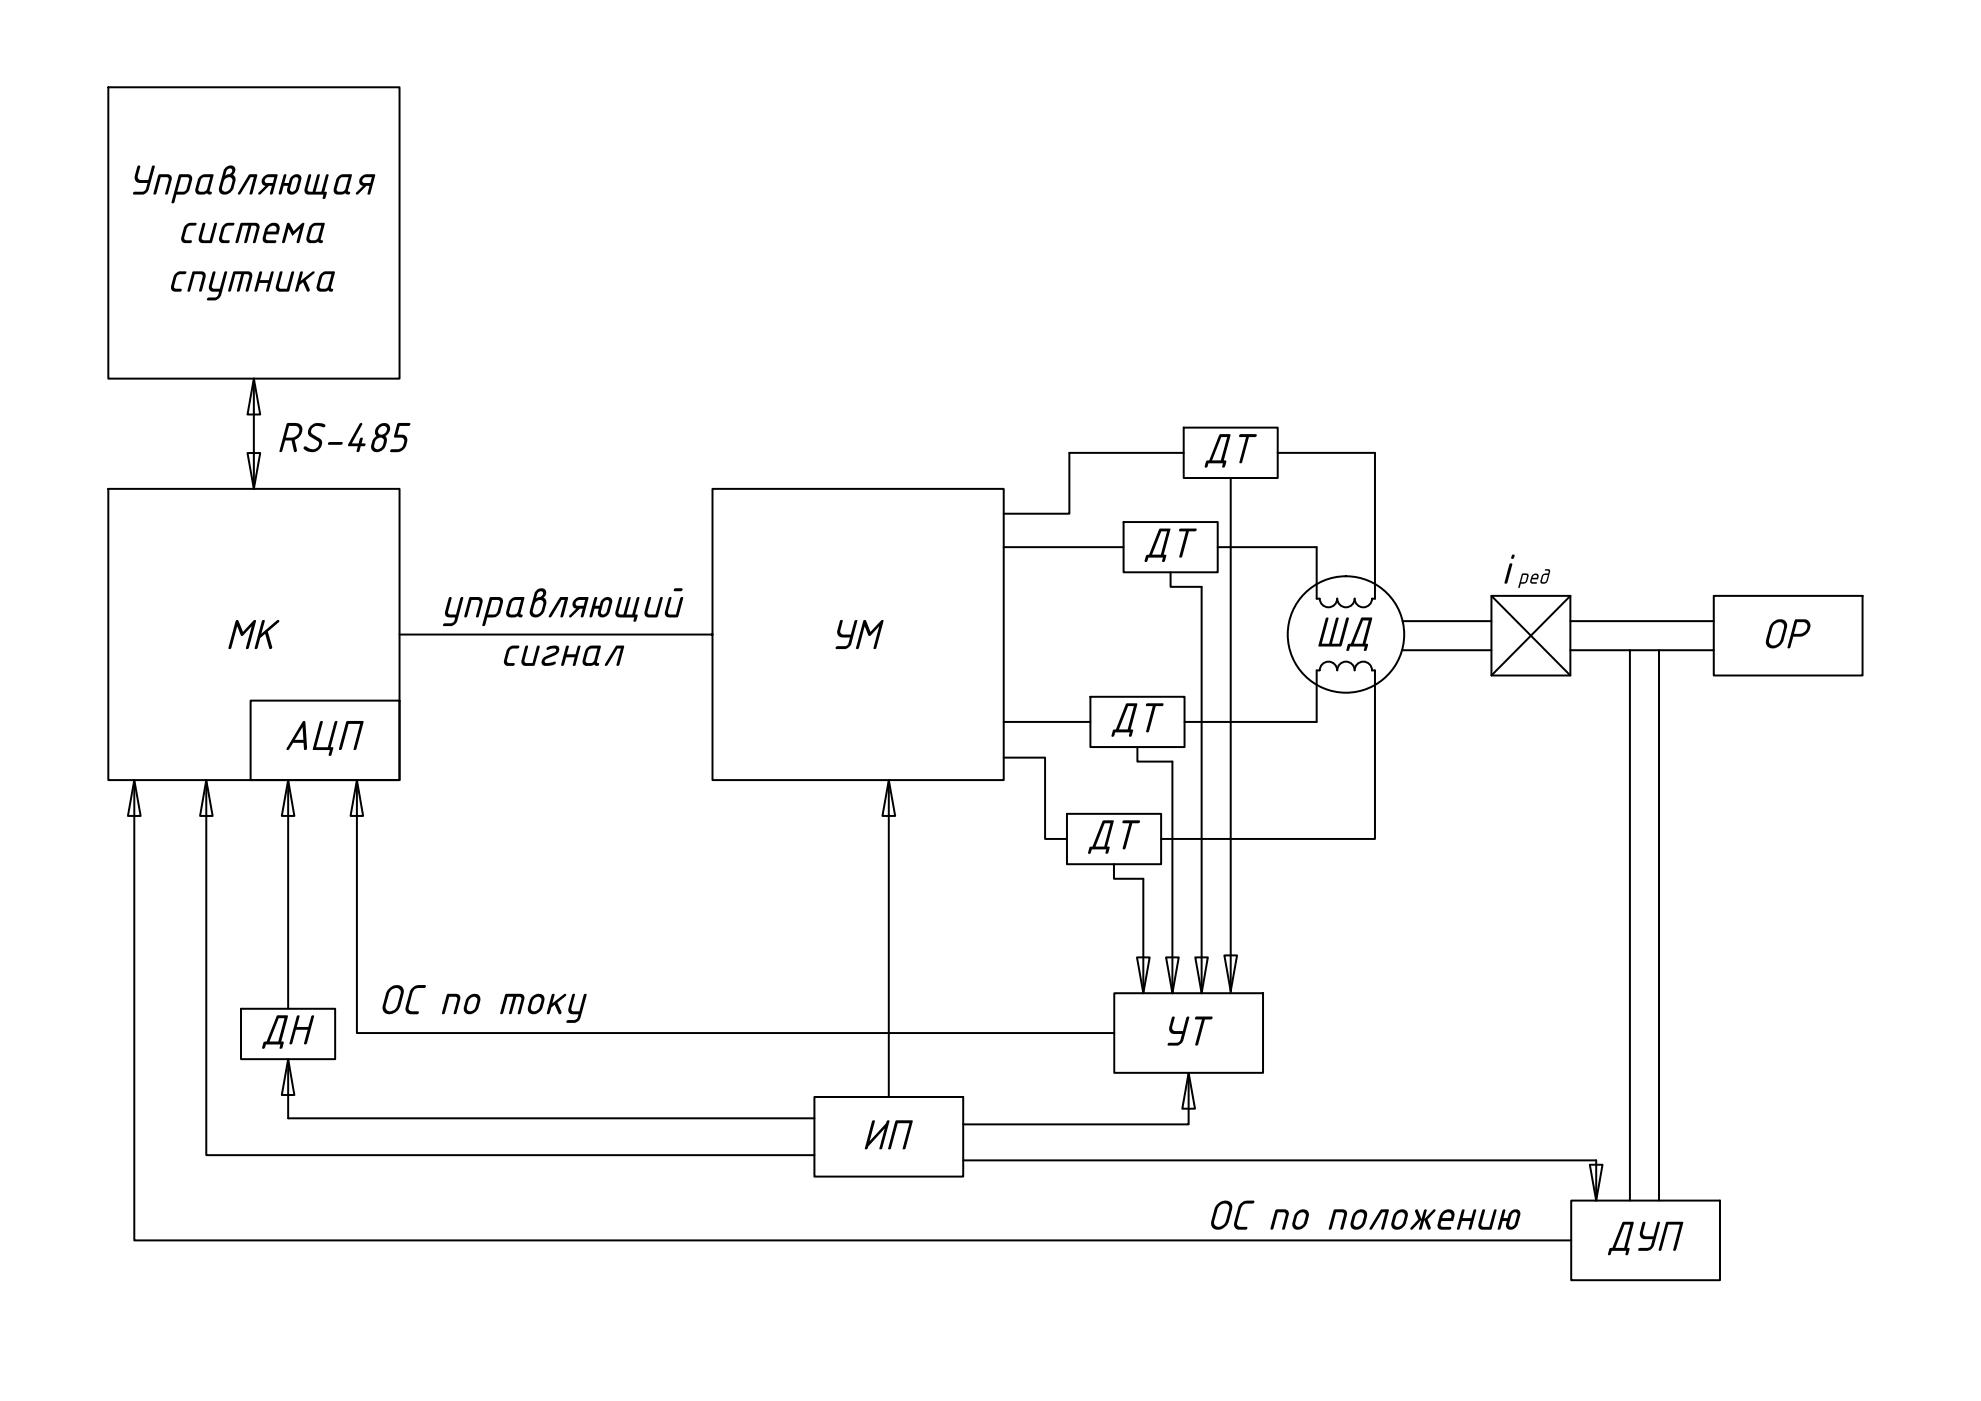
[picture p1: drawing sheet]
<svg xmlns="http://www.w3.org/2000/svg" width="594mm" height="420mm" viewBox="0 0 594 420" stroke-linecap="round" stroke-linejoin="round" font-family="sans-serif">
<g fill="none" stroke="#000" stroke-width=".59">
<path d="M32.5 26.2h87.3v87.4h-87.3zM76.1 113.6l1.9 10.7h-3.8zM76.1 113.6v33M74.2 135.9h3.8l-1.9 10.7zM355 135.8h-34.3v18.3h-19.7M355 128.2h28.2v15.2h-28.2zM383.2 135.8h29.1v43.7h-.8a2.6 2.6 0 0 1-2.7 2.6 2.6 2.6 0 0 1-2.6-2.6 2.6 2.6 0 0 1-2.6 2.6 2.6 2.6 0 0 1-2.6-2.6 2.62 2.62 0 0 1-2.6 2.6 2.62 2.62 0 0 1-2.6-2.6h-.9v-15.4h-29.7M32.5 146.6h87.3v87.3h-87.3zM336.9 156.6h28.3v15h-28.3zM369.1 143.4v154.5M301 164.1h35.9M351 171.6v4.4h9.4v121.9"/>
<path d="M447.3 178.7h23.6v23.9h-23.6zM447.3 178.7l23.6 23.9M470.9 178.7l-23.6 23.9M513.9 178.7h44.7v23.9h-44.7zM119.8 190.3h93.9v-43.7h87.3v87.3h-87.3v-43.6M420.4 195h26.9M420.6 186.3h26.7M470.9 186.3h43M470.9 195h43M488.8 195v165.1M497.5 195v165.1M75.2 210.1h44.6v23.8h-44.6z"/>
<path d="M301 216.5h26M327 209h28.2v15h-28.2zM395.7 201.1h-.8v15.4h-39.7M411.5 201a2.6 2.6 0 0 0-2.7-2.6 2.6 2.6 0 0 0-2.6 2.6 2.6 2.6 0 0 0-2.6-2.6 2.6 2.6 0 0 0-2.6 2.6 2.62 2.62 0 0 0-2.6-2.6 2.62 2.62 0 0 0-2.6 2.6M411.5 201.1h.8v50.5h-64.1M40.3 233.9v138.1h430.9M40.3 233.9l1.9 10.8h-3.8zM61.9 233.9l1.9 10.8h-3.8zM61.9 233.9v112.5h182.3M86.4 233.9l1.9 10.8h-3.8zM86.4 233.9v68.6M107 233.9v75.9h227.2"/>
<path d="M107 233.9l1.9 10.8h-3.8zM266.5 233.9l1.9 10.8h-3.8zM266.5 233.9v95.1M301 227.2h12.4v24.4h6.6M341.1 224v4.4h10.5v69.5M320 244.1h28.2v15.1h-28.2zM334.1 259.2v4.3h8.8v34.4M334.2 297.9h44.6v23.8h-44.6zM341 287.1h3.8l-1.9 10.8zM349.7 287.1h3.8l-1.9 10.8zM358.5 287.1h3.7l-1.8 10.8zM367.2 286.5h3.8l-1.9 10.8z"/>
<path d="M72.3 302.5h28.2v15.1h-28.2zM86.4 317.6l1.9 10.8h-3.8zM86.4 317.6v17.8h157.8M244.2 329h44.7v23.9h-44.7zM356.5 321.7v15.5h-67.6M356.5 321.7l1.9 10.8h-3.8zM288.9 348h189.8v12.1M476.8 349.3h3.8l-1.9 10.8zM471.2 360.1h44.6v23.8h-44.6z"/>
<circle cx="403.6" cy="190.3" r="17.5"/>
</g>
<g fill="#000">
<path d="M41.2 49.9l.2-.1a.38 .38 0 0 1 .4-.2 .38 .38 0 0 1 .3 .5l-.8 2.6a.96 .96 0 0 0 1 1.3h2.2l1.2-4.2a.38 .38 0 0 1 .5-.2 .38 .38 0 0 1 .2 .5l-1.8 6.5a2.34 2.34 0 0 1-2.2 1.7h-2.2a.44 .44 0 0 1-.2-.5 .44 .44 0 0 1 .5-.3h2.3l.9-.6 .6-2h-2.2a1.61 1.61 0 0 1-1.7-2.2zM47.6 52.5l.3-.2h2.3a1.28 1.28 0 0 1 1.2 1.7l-1.2 4.3a.39 .39 0 0 1-.5 .1 .39 .39 0 0 1-.2-.5l1.1-4.3-.5-.5h-1.9l-1.5 5.2a.39 .39 0 0 1-.5 0 .39 .39 0 0 1-.2-.4zM74.5 52.6l.4-.3h2l.2 .2-1.4 5.4-.2 .4a.36 .36 0 0 1-.5 .1 .36 .36 0 0 1-.1-.5l1.2-4.8h-.9l-3.3 5.2a.37 .37 0 0 1-.5 0 .37 .37 0 0 1 0-.5zM92.5 52.5l.1-.1a.38 .38 0 0 1 .5-.1 .38 .38 0 0 1 .2 .4l-1.1 4 .1 .5 .6 .3h.8l1.5-5.1a.37 .37 0 0 1 .5-.2 .37 .37 0 0 1 .2 .5l-1.3 4.8h1.8l1.4-5.1a.37 .37 0 0 1 .5-.2 .37 .37 0 0 1 .2 .5l-1.2 4.8 .7 .2-.5 1.9a.39 .39 0 0 1-.5 .1 .39 .39 0 0 1-.2-.5l.2-.9h-4.4a1.28 1.28 0 0 1-1.2-1.7zM55.4 67.8a2.37 2.37 0 0 1 1.9-1h1.3a.44 .44 0 0 1 .3 .5 .44 .44 0 0 1-.5 .4h-1.6l-.6 .4-1 3.2 .4 .7 1.6 .1a.44 .44 0 0 1 .3 .5 .44 .44 0 0 1-.5 .3h-1.3a1.32 1.32 0 0 1-1.3-1.7zM60.8 67l.1-.1a.39 .39 0 0 1 .5-.1 .39 .39 0 0 1 .2 .4l-1.1 4.4 .6 .5h1.8l1.5-5.2a.39 .39 0 0 1 .4-.1 .39 .39 0 0 1 .2 .4l-1.5 5.5-2.6 .2a1.28 1.28 0 0 1-1.3-1.7zM67.2 67.4l1-.5 1.7-.1a.44 .44 0 0 1 .4 .5 .44 .44 0 0 1-.6 .4h-1.5l-.7 .4-.9 3.1 .3 .7 1.7 .2a.44 .44 0 0 1 .3 .5 .44 .44 0 0 1-.6 .3h-1.3a1.28 1.28 0 0 1-1.2-1.7l.7-2.9zM72.2 67l.2-.2h4.1a1.28 1.28 0 0 1 1.3 1.8l-1.2 4.2a.39 .39 0 0 1-.5 .1 .39 .39 0 0 1-.2-.4l1.1-4.2-.3-.5-1.3-.1-1.5 5.1a.39 .39 0 0 1-.4 .1 .39 .39 0 0 1-.2-.4l1.2-4.8h-1.7l-1.5 5.1a.39 .39 0 0 1-.5 .1 .39 .39 0 0 1-.2-.4zM86.2 66.9h.6l1.3 2.4 2.7-2.5a.33 .33 0 0 1 .4 .1 .33 .33 0 0 1 0 .3l-1.6 5.6a.39 .39 0 0 1-.4 .1 .39 .39 0 0 1-.2-.4l1-4-2.3 2.3-1.2-2.3-1.2 4.3a.39 .39 0 0 1-.5 .1 .39 .39 0 0 1-.2-.4zM52.5 82.1l1.4-.7h1.7a.44 .44 0 0 1 .3 .5 .44 .44 0 0 1-.6 .3l-1.7 .1-.7 .8-.7 3 .5 .5h1.5a.46 .46 0 0 1 .2 .5 .46 .46 0 0 1-.5 .4h-1.3a1.28 1.28 0 0 1-1.3-1.8l.9-3zM57.7 81.5l2.6-.1a1.32 1.32 0 0 1 1.4 1.7l-1.3 4.3a.39 .39 0 0 1-.5 .1 .39 .39 0 0 1-.2-.4l1.1-4.4-.4-.4-2-.1-1.5 5.2a.39 .39 0 0 1-.5 .1 .39 .39 0 0 1-.2-.4zM63.9 81.5a.39 .39 0 0 1 .5-.1 .39 .39 0 0 1 .2 .4l-1 4.4 .4 .4h1.9l1.5-5.1a.39 .39 0 0 1 .5-.1 .39 .39 0 0 1 .2 .4l-1.7 6.6a2.45 2.45 0 0 1-2.3 1.7h-1.7a.46 .46 0 0 1-.3-.6 .46 .46 0 0 1 .5-.3h2l.6-.4 .5-1.3h-1.7a1.32 1.32 0 0 1-1.3-1.8z"/>
<path d="M69.9 81.5l.4-.1h4.1a1.28 1.28 0 0 1 1.2 1.7l-1.2 4.3a.39 .39 0 0 1-.5 .1 .39 .39 0 0 1-.2-.4l1.1-4.1-.1-.5-.6-.3h-.9l-1.5 5.2a.39 .39 0 0 1-.4 .1 .39 .39 0 0 1-.3-.4l1.4-4.9h-1.8l-1.5 5.2a.39 .39 0 0 1-.5 .1 .39 .39 0 0 1-.2-.4zM77.8 81.5h.1a.39 .39 0 0 1 .5-.1 .39 .39 0 0 1 .2 .4l-.6 2.2h2.6l.8-2.5a.39 .39 0 0 1 .5-.1 .39 .39 0 0 1 .2 .4l-1.6 5.6a.39 .39 0 0 1-.5 .1 .39 .39 0 0 1-.2-.4l.6-2.2h-2.6l-.8 2.5a.39 .39 0 0 1-.5 .1 .39 .39 0 0 1-.2-.4zM83.9 81.5h.1a.39 .39 0 0 1 .5-.1 .39 .39 0 0 1 .2 .4l-1.1 4.3 .5 .5h1.9l1.5-5.1a.39 .39 0 0 1 .5-.1 .39 .39 0 0 1 .2 .4l-1.5 5.5-2.7 .2a1.28 1.28 0 0 1-1.2-1.8zM90.1 81.5a.39 .39 0 0 1 .5-.1 .39 .39 0 0 1 .2 .4l-.7 2.5 3.6-2.8a.39 .39 0 0 1 .6 0 .39 .39 0 0 1-.2 .6l-2.4 1.9 1.2 2.9a.49 .49 0 0 1-.3 .5 .49 .49 0 0 1-.6-.1l-1.1-2.7-1.1 .9-.6 1.9a.39 .39 0 0 1-.5 .1 .39 .39 0 0 1-.2-.4zM93 127.9l.7-.6 1.1-.4h1.4a1.42 1.42 0 0 1 1.4 .8 1.16 1.16 0 0 1-1.7 .1 1.73 1.73 0 0 0-2 .3 1.73 1.73 0 0 0-.3 2l2.2 1.4a2.29 2.29 0 0 1-1 3.9l-1.3 .2-1.3-.3a1.34 1.34 0 0 1-1.1-1.1 1.12 1.12 0 0 1 1.6 .3l.4 .1a1.69 1.69 0 0 0 2-.3 1.69 1.69 0 0 0 .3-2l-2.3-1.3a1.94 1.94 0 0 1-.1-3.1zM98.6 132.6h3.8a.44 .44 0 0 1 .3 .5 .44 .44 0 0 1-.5 .3h-3.5a.39 .39 0 0 1-.4-.3 .39 .39 0 0 1 .3-.5zM107.9 127.1l.1-.1a.38 .38 0 0 1 .5-.1 .38 .38 0 0 1 .1 .5l-3.1 5.6h2l.6-1.7a.39 .39 0 0 1 .5-.1 .39 .39 0 0 1 .2 .5l-.4 1.3h.9a.44 .44 0 0 1 .3 .5 .44 .44 0 0 1-.5 .3h-.9l-.4 1.3a.45 .45 0 0 1-.4 .5 .45 .45 0 0 1-.5-.5l.4-1.3h-2.7l-.2-.4zM119.2 127.1l.4-.3h3.1a.46 .46 0 0 1 .3 .6 .46 .46 0 0 1-.5 .3h-2.6l-.7 2.7h1.3a1.61 1.61 0 0 1 1.6 2.2l-.5 1.4-1.2 1.2-1.1 .4h-2a.46 .46 0 0 1-.3-.6 .46 .46 0 0 1 .6-.3h1.7a1.83 1.83 0 0 0 1.7-1.3l.2-.8a.96 .96 0 0 0-1-1.4h-1.7l-.3-.2zM371.7 130.5l.5-.3h4.3a.46 .46 0 0 1 .4 .5 .46 .46 0 0 1-.6 .4h-1.8l-2.1 7.7a.39 .39 0 0 1-.5 .1 .39 .39 0 0 1-.2-.4l2-7.4h-1.9l-.2-.2zM353.7 158.7l.3-.2h4.5a.44 .44 0 0 1 .3 .5 .44 .44 0 0 1-.5 .4h-1.8l-2.2 7.7a.38 .38 0 0 1-.4 .1 .38 .38 0 0 1-.2-.4l2-7.4h-1.8a.36 .36 0 0 1-.4-.3 .36 .36 0 0 1 .2-.4zM168 179.2l2.2-.2 .2 .3-1.6 5.8a.39 .39 0 0 1-.5 .1 .39 .39 0 0 1-.2-.5l1.2-4.8h-.9l-3 5-.5 .3a.34 .34 0 0 1-.3-.2 .34 .34 0 0 1 0-.4zM194.4 179.3l.2-.1a.38 .38 0 0 1 .4-.2 .38 .38 0 0 1 .3 .5l-1.1 4.3 .5 .5h1.9l1.4-5.1a.37 .37 0 0 1 .5-.2 .37 .37 0 0 1 .2 .5l-1.5 5.5-.4 .2h-2.2a1.29 1.29 0 0 1-1.3-1.8z"/>
<path d="M70.8 186.1l.2-.2 .5 .2 1.4 3.4 3.4-3.5a.33 .33 0 0 1 .4 0 .33 .33 0 0 1 .1 .4l-2.4 8.2a.39 .39 0 0 1-.4 .1 .39 .39 0 0 1-.2-.5l1.7-6.4-2.5 2.7a.44 .44 0 0 1-.4 .2 .44 .44 0 0 1-.4-.2l-1.1-2.7-1.9 6.8a.39 .39 0 0 1-.5 .1 .39 .39 0 0 1-.2-.5zM78.6 186.1l.1-.1a.39 .39 0 0 1 .5-.1 .39 .39 0 0 1 .2 .5l-1 3.6 4.6-3.9a.41 .41 0 0 1 .7-.1 .41 .41 0 0 1-.2 .7l-3.2 2.7 1.3 5-.4 .3-.5-.2-1.2-4.4-1.5 1.3-.9 3.2a.39 .39 0 0 1-.5 .1 .39 .39 0 0 1-.2-.5zM134.6 179.3l.2-.1a.38 .38 0 0 1 .4-.2 .38 .38 0 0 1 .2 .5l-1.1 4.3 .5 .5h2l1.4-5.1a.37 .37 0 0 1 .5-.2 .37 .37 0 0 1 .2 .5l-1.7 6.5a2.45 2.45 0 0 1-2.2 1.8h-1.8a.44 .44 0 0 1-.3-.6 .44 .44 0 0 1 .5-.3h1.9l.9-.5 .3-1.2h-1.7a1.29 1.29 0 0 1-1.3-1.8zM140.7 179.3l.4-.3h2.3a1.28 1.28 0 0 1 1.3 1.8l-1.3 4.3a.39 .39 0 0 1-.4 .1 .39 .39 0 0 1-.2-.5l1-4.3-.4-.5h-2l-1.5 5.2a.39 .39 0 0 1-.4 0 .39 .39 0 0 1-.3-.4zM152.4 194.4l1.2-.8h1.8a.46 .46 0 0 1 .3 .6 .46 .46 0 0 1-.5 .3l-1.9 .1-.5 .7-.7 3.2 .3 .3 1.6 .1a.44 .44 0 0 1 .3 .5 .44 .44 0 0 1-.5 .3h-1.3a1.28 1.28 0 0 1-1.3-1.7l.7-2.9zM157.6 193.8l.1-.1a.37 .37 0 0 1 .4-.1 .37 .37 0 0 1 .2 .4l-1.1 4.2 .5 .6 2 .1 1.5-5.2a.38 .38 0 0 1 .4-.1 .38 .38 0 0 1 .3 .4l-1.6 5.5-2.6 .2a1.28 1.28 0 0 1-1.3-1.7zM164 194.2l1.5-.5a1.46 1.46 0 0 1 2.2 1.1 1.88 1.88 0 0 1-1.3 1.7l-2.5 1.1a.72 .72 0 0 0-.5 1 .72 .72 0 0 0 1.1 .2l1.4-.2a.47 .47 0 0 1 .8 0 .47 .47 0 0 1-.5 .7l-1.6 .4a1.59 1.59 0 0 1-2.2-.8 1.94 1.94 0 0 1 1.3-2.1l2.6-1.1a.66 .66 0 0 0 .5-.9 .66 .66 0 0 0-1-.3l-1.3 .3a.39 .39 0 0 1-.5 0 .39 .39 0 0 1 0-.6zM169.8 193.8l.1-.1a.38 .38 0 0 1 .5-.1 .38 .38 0 0 1 .2 .4l-.6 2.2h2.6l.8-2.5a.35 .35 0 0 1 .5-.1 .35 .35 0 0 1 .1 .4l-1.5 5.6a.39 .39 0 0 1-.5 .1 .39 .39 0 0 1-.2-.4l.6-2.2h-2.6l-.8 2.5a.39 .39 0 0 1-.5 .1 .39 .39 0 0 1-.2-.4zM184.7 193.8l.3-.2h2l.2 .2-1.6 5.8a.39 .39 0 0 1-.5 .1 .39 .39 0 0 1-.2-.4l1.3-4.8h-1l-3.3 5.2a.37 .37 0 0 1-.4-.1 .37 .37 0 0 1 0-.4zM185.7 179.3l.2-.1a.35 .35 0 0 1 .4-.2 .35 .35 0 0 1 .2 .5l-1.1 4 .1 .5 .4 .3h1.1l1.4-5.1a.37 .37 0 0 1 .5-.2 .37 .37 0 0 1 .2 .5l-1.3 4.8h1.8l1.5-5.1a.37 .37 0 0 1 .4-.2 .37 .37 0 0 1 .2 .5l-1.2 4.8 .7 .2-.5 1.9a.39 .39 0 0 1-.5 .1 .39 .39 0 0 1-.2-.5l.2-.8h-4.3a1.29 1.29 0 0 1-1.3-1.8zM251.9 186.1l.1-.1a.39 .39 0 0 1 .5-.1 .39 .39 0 0 1 .2 .5l-.7 2.6a.96 .96 0 0 0 1 1.3h2.2l1.2-4.3a.37 .37 0 0 1 .5-.1 .37 .37 0 0 1 .2 .5l-1.8 6.5a2.45 2.45 0 0 1-2.2 1.8h-2.2a.46 .46 0 0 1-.3-.6 .46 .46 0 0 1 .6-.3h2.4l.8-.7 .5-1.9h-2.2a1.66 1.66 0 0 1-1.6-2.2zM258.9 186.1l.4-.2 .4 .2 1.3 3.4 3.3-3.5a.37 .37 0 0 1 .5-.1 .37 .37 0 0 1 .1 .5l-2.2 8.2a.39 .39 0 0 1-.5 .1 .39 .39 0 0 1-.2-.5l1.7-6.4-2.5 2.7a.47 .47 0 0 1-.4 .2 .47 .47 0 0 1-.4-.2l-1.1-2.7-1.9 6.8a.39 .39 0 0 1-.5 .1 .39 .39 0 0 1-.2-.5z"/>
<path d="M397.6 185.4l.1-.1a.37 .37 0 0 1 .5-.1 .37 .37 0 0 1 .2 .4l-2 7.5h2.2l2.1-7.8a.37 .37 0 0 1 .5-.1 .37 .37 0 0 1 .2 .4l-2 7.5h2.2l2.2-7.8a.38 .38 0 0 1 .5-.1 .38 .38 0 0 1 .2 .4l-2.3 8.2-6.6 .1-.2-.3zM103.8 216.5l.4-.3h4.6l.2 .2-2.3 8.4a.37 .37 0 0 1-.5 .1 .37 .37 0 0 1-.1-.4l1.9-7.4h-3.5l-2.2 7.7a.39 .39 0 0 1-.4 .1 .39 .39 0 0 1-.2-.4zM343.8 211.1l.3-.2h4.5a.44 .44 0 0 1 .3 .6 .44 .44 0 0 1-.6 .3h-1.7l-2.2 7.7a.38 .38 0 0 1-.5 .1 .38 .38 0 0 1-.2-.4l2-7.4h-1.7a.36 .36 0 0 1-.4-.3 .36 .36 0 0 1 .2-.4zM96 216.4l.1-.1a.37 .37 0 0 1 .5-.1 .37 .37 0 0 1 .2 .4l-2 7.5h3.5l2.2-7.8a.37 .37 0 0 1 .4-.1 .37 .37 0 0 1 .2 .4l-1.9 7.5h.6l.2 .3-.5 1.8a.45 .45 0 0 1-.5 .5 .45 .45 0 0 1-.4-.5l.3-1.3h-4.9l-.2-.1zM336.6 246.3l.4-.3h4.6a.46 .46 0 0 1 .2 .6 .46 .46 0 0 1-.5 .3h-1.7l-2.2 7.7a.39 .39 0 0 1-.5 .1 .39 .39 0 0 1-.2-.4l2-7.4h-2zM123.4 296.5l.9-.7 .7-.3 2.4-.1a.46 .46 0 0 1 .3 .6 .46 .46 0 0 1-.6 .3h-1.7a1.79 1.79 0 0 0-1.7 1.3l-1.1 4.4a.96 .96 0 0 0 .9 1.3h1.8a.46 .46 0 0 1 .3 .6 .46 .46 0 0 1-.6 .3h-1.7a1.69 1.69 0 0 1-1.6-2.2l1.2-4.4zM151.5 298.3l.4-.3h4a1.28 1.28 0 0 1 1.3 1.8l-1.2 4.3a.39 .39 0 0 1-.5 .1 .39 .39 0 0 1-.2-.5l1.1-3.9-.1-.6-.4-.3h-1.1l-1.5 5.2a.39 .39 0 0 1-.4 .1 .39 .39 0 0 1-.2-.5l1.2-4.8h-1.7l-1.5 5.2a.39 .39 0 0 1-.5 .1 .39 .39 0 0 1-.2-.5zM89 304.7l.3-.2a.35 .35 0 0 1 .4 0 .35 .35 0 0 1 .1 .4l-.8 3.1h3.5l.8-3.1a.43 .43 0 0 1 .4-.4 .43 .43 0 0 1 .5 .4l-2.3 8.2a.39 .39 0 0 1-.5 .1 .39 .39 0 0 1-.2-.4l1.1-4h-3.6l-1.2 4.3a.39 .39 0 0 1-.5 .1 .39 .39 0 0 1-.2-.4zM134.1 298.3l.3-.3h2.3a1.28 1.28 0 0 1 1.3 1.8l-1.2 4.3a.39 .39 0 0 1-.5 .1 .39 .39 0 0 1-.2-.5l1-4.3-.4-.5h-2l-1.5 5.2a.39 .39 0 0 1-.4 0 .39 .39 0 0 1-.2-.4zM165.5 298.3l.1-.1a.38 .38 0 0 1 .5-.2 .38 .38 0 0 1 .2 .5l-.7 2.4 3.5-2.7a.4 .4 0 0 1 .7 0 .4 .4 0 0 1-.2 .6l-2.5 1.9 1.3 2.9a.47 .47 0 0 1-.3 .5 .47 .47 0 0 1-.6-.1l-1.2-2.7-1 .8-.6 2a.39 .39 0 0 1-.5 .1 .39 .39 0 0 1-.2-.5zM171.7 298.2a.37 .37 0 0 1 .5-.2 .37 .37 0 0 1 .2 .5l-1.1 4.3 .5 .5h2l1.4-5.1a.38 .38 0 0 1 .5-.2 .38 .38 0 0 1 .2 .5l-1.8 6.5a2.34 2.34 0 0 1-2.2 1.8h-1.7a.44 .44 0 0 1-.3-.6 .44 .44 0 0 1 .5-.3h1.9l.9-.5 .3-1.2h-1.7a1.29 1.29 0 0 1-1.3-1.8zM351.4 305.2l.2-.2a.38 .38 0 0 1 .5-.1 .38 .38 0 0 1 .2 .4l-.7 2.6a1.01 1.01 0 0 0 .9 1.3h2.2l1.3-4.2a.37 .37 0 0 1 .4-.2 .37 .37 0 0 1 .2 .5l-1.7 6.5a2.45 2.45 0 0 1-2.2 1.8h-2.2a.44 .44 0 0 1-.3-.6 .44 .44 0 0 1 .5-.3h2.3l1-.7 .5-1.9h-2.2a1.61 1.61 0 0 1-1.6-2.2z"/>
<path d="M358.5 305.1l.3-.2h4.5a.46 .46 0 0 1 .3 .5 .46 .46 0 0 1-.5 .3h-1.8l-2.2 7.8a.39 .39 0 0 1-.4 .1 .39 .39 0 0 1-.2-.4l1.9-7.5h-1.7a.37 .37 0 0 1-.4-.2 .37 .37 0 0 1 .2-.4zM261.7 336.1a.37 .37 0 0 1 .4-.1 .37 .37 0 0 1 .3 .4l-1.6 5.8 4.9-5.3 .4-.8a.37 .37 0 0 1 .4-.1 .37 .37 0 0 1 .2 .4l-2.3 8.2a.39 .39 0 0 1-.4 .1 .39 .39 0 0 1-.2-.4l1.5-5.9-4.9 5.4-.4 .8a.37 .37 0 0 1-.4 .1 .37 .37 0 0 1-.2-.4zM268.6 336.2l.3-.2h4.6l.2 .2-2.3 8.4a.39 .39 0 0 1-.5 .1 .39 .39 0 0 1-.2-.4l2-7.4h-3.5l-2.1 7.7a.39 .39 0 0 1-.5 .1 .39 .39 0 0 1-.2-.4zM371.8 361.2h.1a2.65 2.65 0 0 1 2.2-1.1h1.7a.46 .46 0 0 1 .3 .5 .46 .46 0 0 1-.5 .3h-1.7a1.79 1.79 0 0 0-1.7 1.4l-1.2 4.3a.96 .96 0 0 0 1 1.3h1.7a.44 .44 0 0 1 .3 .6 .44 .44 0 0 1-.5 .3h-1.8a1.64 1.64 0 0 1-1.6-2.2l1.3-4.6zM382.5 362.9l.3-.2h2.4a1.28 1.28 0 0 1 1.2 1.7l-1.2 4.3a.39 .39 0 0 1-.5 .1 .39 .39 0 0 1-.2-.4l1.1-4.2-.5-.6h-1.9l-1.5 5.1a.39 .39 0 0 1-.5 .1 .39 .39 0 0 1-.2-.4zM400.2 362.7h2.4a1.28 1.28 0 0 1 1.3 1.7l-1.3 4.3a.39 .39 0 0 1-.4 .1 .39 .39 0 0 1-.2-.4l1.1-4.4-.5-.4h-1.9l-1.5 5.1a.39 .39 0 0 1-.5 .1 .39 .39 0 0 1-.2-.4l1.4-5.3zM414 362.9l.3-.2h2l.2 .3-1.6 5.7a.39 .39 0 0 1-.5 .1 .39 .39 0 0 1-.2-.4l1.3-4.8h-1l-3.3 5.2a.37 .37 0 0 1-.4-.1 .37 .37 0 0 1 0-.5zM424.4 362.9l.4-.2 .4 .1 1.1 2.8 .9-2.8a.37 .37 0 0 1 .4-.1 .37 .37 0 0 1 .2 .4l-.6 2.5 2.6-2.8a.39 .39 0 0 1 .6 0 .39 .39 0 0 1-.1 .6l-2.2 2.3 1 2.5a.49 .49 0 0 1-.3 .5 .49 .49 0 0 1-.6-.1l-1.1-2.7-.9 2.8a.39 .39 0 0 1-.4 .1 .39 .39 0 0 1-.3-.4l.7-2.5-2.6 2.8a.38 .38 0 0 1-.6 0 .38 .38 0 0 1 .1-.6l2.2-2.4-1-2.5zM438.4 363l.1-.2a.35 .35 0 0 1 .5-.1 .35 .35 0 0 1 .2 .4l-.6 2.2h2.7l.7-2.5a.37 .37 0 0 1 .5-.1 .37 .37 0 0 1 .2 .4l-1.6 5.6a.39 .39 0 0 1-.5 .1 .39 .39 0 0 1-.2-.4l.6-2.2h-2.6l-.8 2.5a.39 .39 0 0 1-.5 .1 .39 .39 0 0 1-.2-.4zM444.5 363l.1-.2a.38 .38 0 0 1 .5-.1 .38 .38 0 0 1 .2 .4l-1 4.4 .6 .4h1.7l1.5-5.1a.37 .37 0 0 1 .5-.1 .37 .37 0 0 1 .2 .4l-1.5 5.5-2.6 .2a1.32 1.32 0 0 1-1.3-1.8zM492.6 366.6l.1-.1a.39 .39 0 0 1 .5-.1 .39 .39 0 0 1 .2 .4l-.7 2.7a.96 .96 0 0 0 1 1.3h2.2l1.2-4.3a.39 .39 0 0 1 .5-.1 .39 .39 0 0 1 .2 .4l-1.8 6.6a2.45 2.45 0 0 1-2.2 1.7h-2.2a.46 .46 0 0 1-.3-.5 .46 .46 0 0 1 .5-.4h2.4l.9-.6 .5-2h-2.1a1.57 1.57 0 0 1-1.7-2.1zM499.6 366.6l.3-.2h4.7l.2 .2-2.3 8.4a.37 .37 0 0 1-.5 .2 .37 .37 0 0 1-.2-.5l2-7.4h-3.5l-2.2 7.7a.37 .37 0 0 1-.5 .2 .37 .37 0 0 1-.2-.5z"/>
<path d="M53.7 52.5l.3-.2h2.3a1.28 1.28 0 0 1 1.3 1.7l-.7 2.6a2.45 2.45 0 0 1-2.2 1.7h-1.8l-.6 2.3-.3 .3a.36 .36 0 0 1-.4 .1 .36 .36 0 0 1-.2-.4zM54.3 53.1l-1.2 4.4h1.9l.8-.5 .9-3.1v-.5l-.5-.3z"/>
<path d="M60.5 53.5l-1 3.4 .3 .6h1.3l.6-.2 .4-.6 .9-3.6h-2zM59.7 53.1l1.4-.8 2.9 .1-1.1 4.6a.45 .45 0 0 0 .1 .5 .45 .45 0 0 0 .5 .1 .72 .72 0 0 1-.6 .8 .72 .72 0 0 1-.8-.5l-.8 .4h-1.4a1.32 1.32 0 0 1-1.3-1.7z"/>
<path d="M68.1 50.9l-.6 1.8 .3-.2a2.04 2.04 0 0 0 1.8-1.1 .79 .79 0 0 0-.6-.9 .79 .79 0 0 0-.9 .4zM67.5 50.4a1.69 1.69 0 0 1 1.7-.8 1.69 1.69 0 0 1 1.4 1.2l-.2 .9-.4 .5a.36 .36 0 0 0-.1 .4 .36 .36 0 0 0 .4 .2l.3 1.4-.5 2-.4 .9-1 .9a1.79 1.79 0 0 1-2.2 .2 1.79 1.79 0 0 1-.8-2l1.3-4.8zM67.6 53.6l-.4 .6-.6 2a1.19 1.19 0 0 0 .9 1.3 1.19 1.19 0 0 0 1.4-.7l.8-2.3a1.15 1.15 0 0 0-.7-1.4 1.15 1.15 0 0 0-1.4 .5z"/>
<path d="M79 53.1l1.2-.8 3 .1-1.6 5.9a.39 .39 0 0 1-.4 0 .39 .39 0 0 1-.2-.4l.5-2.2h-.8l-2.8 2.6a.37 .37 0 0 1-.5-.1 .37 .37 0 0 1 .3-.5l1.9-2a1.47 1.47 0 0 1-1.1-1.1 1.47 1.47 0 0 1 .5-1.5zM79.6 53.6a.74 .74 0 0 0-.2 .8 .74 .74 0 0 0 .7 .5h1.7l.5-1.8h-2.1z"/>
<path d="M85.1 52.5l.1-.1a.37 .37 0 0 1 .5-.2 .37 .37 0 0 1 .2 .5l-.6 2.2h1.3l.2-.9a1.91 1.91 0 0 1 1.5-1.7 1.91 1.91 0 0 1 2.1 .9l-.8 3.4a2 2 0 0 1-1.4 1.6 2 2 0 0 1-2-.5l-.1-.8 .3-1.2h-1.3l-.8 2.6a.39 .39 0 0 1-.5 0 .39 .39 0 0 1-.2-.4zM87.9 53.6l-.9 3a.82 .82 0 0 0 .7 .9 .82 .82 0 0 0 .9-.6l.9-2.9a.82 .82 0 0 0-.6-.9 .82 .82 0 0 0-1 .5z"/>
<path d="M102 53.5l-1.1 3.4 .4 .6h1.3l.5-.2 .5-.6 .9-3.6h-2zM101.2 53.1l1.3-.8 3 .1-1.1 4.6a.45 .45 0 0 0 .1 .5 .45 .45 0 0 0 .5 .1 .72 .72 0 0 1-.6 .8 .72 .72 0 0 1-.8-.5l-.8 .4h-1.4a1.32 1.32 0 0 1-1.3-1.7z"/>
<path d="M108.2 53.1l1.3-.8 3 .1-1.6 5.9a.39 .39 0 0 1-.4 .1 .39 .39 0 0 1-.2-.5l.5-2.2h-.9l-2.4 2.5a.4 .4 0 0 1-.7 .1 .4 .4 0 0 1 .1-.6l2-2a1.47 1.47 0 0 1-1.2-1.1 1.47 1.47 0 0 1 .5-1.5zM109 53.5a.75 .75 0 0 0-.4 .8 .75 .75 0 0 0 .7 .6h1.8l.4-1.8h-2z"/>
<path d="M80.7 68.3l-.5 1.1h2.6l.1-.4a1.17 1.17 0 0 0-.8-1.3 1.17 1.17 0 0 0-1.4 .6zM79.9 68l.7-.6a1.82 1.82 0 0 1 2.3-.5 1.82 1.82 0 0 1 .9 2.1l-.3 1.3h-3.6l-.2 1 .2 .6 2.6 .2a.44 .44 0 0 1 .3 .5 .44 .44 0 0 1-.5 .3h-2.2a1.28 1.28 0 0 1-1.3-1.7z"/>
<path d="M94 67.9l-.4 .5-.8 2.9 .1 .5 .5 .3 1.2-.1 .6-.4 1.2-3.9h-1.8zM93.2 67.6l1.4-.8 2.7 .1-1.1 4.7a.47 .47 0 0 0 .6 .6 .72 .72 0 0 1-.6 .7 .72 .72 0 0 1-.8-.5l-1 .5h-1.2a1.32 1.32 0 0 1-1.3-1.7l.9-3z"/>
<path d="M97 82.5l-.4 .4-.7 2.8v.6l.4 .3h1.3l.7-.4 1.1-4h-1.7zM96.2 82.1l1.4-.7 2.8 .1-1.2 4.7a.48 .48 0 0 0 .7 .5 .74 .74 0 0 1-.6 .8 .74 .74 0 0 1-.9-.5l-1 .5h-1.1a1.28 1.28 0 0 1-1.3-1.8l.8-2.8z"/>
<path d="M86 127.1l.5-.3 2.3 .1a2.14 2.14 0 0 1 1.8 1.4 2.14 2.14 0 0 1-.5 2.2l-.8 1-.9 .4 .6 3.2a.47 .47 0 0 1-.3 .5 .47 .47 0 0 1-.5-.2l-.8-3.3h-1.9l-.8 3a.43 .43 0 0 1-.4 .5 .43 .43 0 0 1-.5-.5zM86.7 127.7l-1 3.5h1.8a2.08 2.08 0 0 0 1.9-1 2.08 2.08 0 0 0-.1-2.2l-.6-.3z"/>
<path d="M113.1 131.6l-.6 .8-.3 1a1.19 1.19 0 0 0 .9 1.4 1.19 1.19 0 0 0 1.4-.8l.6-1.4a1.13 1.13 0 0 0-.6-1.3 1.13 1.13 0 0 0-1.4 .3zM113.3 127.7l.9-.6a1.85 1.85 0 0 1 2.5 .4 1.85 1.85 0 0 1-.3 2.5l-.3 .4a.45 .45 0 0 0-.4 .2 .45 .45 0 0 0 .1 .6l.2 .9-.2 1.1-.6 1.2-.8 .7a1.83 1.83 0 0 1-2.1 .4 1.83 1.83 0 0 1-1-1.9l.3-1a2.78 2.78 0 0 1 1.3-1.8 2.15 2.15 0 0 1 .4-3.1zM114 128.1a1.17 1.17 0 0 0-.6 1.5 1.17 1.17 0 0 0 1.5 .7 1.28 1.28 0 0 0 1.2-1.3 1.28 1.28 0 0 0-1.2-1.3z"/>
<path d="M365.7 130.4l3-.2 .3 .3-2 7.6 .8 .2-.6 1.8a.39 .39 0 0 1-.5 .1 .39 .39 0 0 1-.2-.4l.2-.8h-4.3l-.4 1.1a.39 .39 0 0 1-.5 .1 .39 .39 0 0 1-.2-.4l.5-1.5 .8-.2zM366.2 131.1l-2.7 7h2.6l1.9-7z"/>
<path d="M147 179.2l2.5-.2a1.28 1.28 0 0 1 1.3 1.8l-.7 2.6a2.42 2.42 0 0 1-2.2 1.8h-1.8l-.8 2.5a.39 .39 0 0 1-.4 .1 .39 .39 0 0 1-.2-.5zM147.5 179.9l-1.1 4.4h1.8l.7-.3 1.1-3.3-.1-.5-.4-.3z"/>
<path d="M153.9 180.1l-.4 .5-.8 2.9 .1 .5 .4 .3h1.2l.6-.3 1.3-4.1h-1.9zM153 179.9l.7-.6 .8-.3 2.7 .2-1.1 4.7a.47 .47 0 0 0 .6 .5 .72 .72 0 0 1-.6 .8 .72 .72 0 0 1-.8-.5l-.9 .4-1.3 .1a1.29 1.29 0 0 1-1.3-1.8z"/>
<path d="M161.4 177.6l-.6 1.9 .3-.2a1.87 1.87 0 0 0 1.8-1.3 .8 .8 0 0 0-.6-.7 .8 .8 0 0 0-.9 .3zM160.7 177.3a1.65 1.65 0 0 1 1.7-.9 1.65 1.65 0 0 1 1.4 1.4l-.3 .9-.5 .5a1.58 1.58 0 0 1 .8 2l-.7 2.3-1.1 1.2a1.83 1.83 0 0 1-2.2 .4 1.83 1.83 0 0 1-.9-2.1l1.3-5zM160.8 180.4l-.4 .6-.6 2a1.21 1.21 0 0 0 1 1.3 1.21 1.21 0 0 0 1.4-.8l.7-2.3a1.15 1.15 0 0 0-.7-1.3 1.15 1.15 0 0 0-1.4 .5z"/>
<path d="M200.6 179.3l.1-.1a.37 .37 0 0 1 .4-.2 .37 .37 0 0 1 .3 .5l-1.1 4.3 .5 .5h1.9l1.5-5.1a.38 .38 0 0 1 .4-.2 .38 .38 0 0 1 .3 .5l-1.6 5.5-.4 .2h-2.2a1.29 1.29 0 0 1-1.3-1.8zM202.2 176.6l.4-.2h1.8a.46 .46 0 0 1 .3 .6 .46 .46 0 0 1-.6 .3h-1.7a.37 .37 0 0 1-.4-.3 .37 .37 0 0 1 .2-.4z"/>
<path d="M347.7 158.6l3.1-.1 .2 .2-2 7.6 .8 .3-.6 1.8a.38 .38 0 0 1-.5 .1 .38 .38 0 0 1-.2-.4l.3-.9h-4.4l-.5 1.2a.38 .38 0 0 1-.4 .1 .38 .38 0 0 1-.2-.4l.5-1.5 .8-.3zM348.2 159.4l-2.7 6.9h2.6l1.9-6.9z"/>
<path d="M452.7 169.1l.2-.1a.37 .37 0 0 1 .5-.1 .37 .37 0 0 1 .1 .5l-1.4 5.2a.45 .45 0 0 1-.5 .5 .45 .45 0 0 1-.4-.5zM453.5 166.4a.39 .39 0 0 1 .5-.1 .39 .39 0 0 1 .2 .5l-.3 .7a.39 .39 0 0 1-.5 .1 .39 .39 0 0 1-.2-.4z"/>
<path d="M456.4 172.1l1.6-.1 .4 .4v.5l-.6 1.8-.5 .3-1.2 .1-.3 1-.3 .3-.2-.3zM456.7 172.4l-.5 2.2h1l.4-.4 .3-1.6z"/>
<path d="M459.9 172.6l-.3 .7h1.3v-.2a.58 .58 0 0 0-.3-.7 .58 .58 0 0 0-.7 .2zM459.5 172.6l1.1-.6 .7 .4 .1 .4-.2 1h-1.7l-.2 .4 .2 .4h1.4l-.1 .4-1.3 .1-.6-.3v-.5z"/>
<path d="M463.3 170.8l1.3-.1 .3 .8-.9 3-.6 .5h-1.1l-.4-.6 .5-1.8 .5-.5 1.4-.1 .2-.6-.3-.3h-.9zM463 172.5l-.6 1.8 .2 .3 1-.2 .6-2z"/>
<path d="M172.2 179.9l.7-.6 .9-.3 2.7 .2-1.6 5.9a.39 .39 0 0 1-.5 0 .39 .39 0 0 1-.2-.4l.6-2.1h-.9l-2.7 2.5a.37 .37 0 0 1-.6-.1 .37 .37 0 0 1 .3-.5l2-2a1.43 1.43 0 0 1-1.3-1 1.43 1.43 0 0 1 .6-1.6zM173.1 180.1a.8 .8 0 0 0-.5 .9 .8 .8 0 0 0 .6 .7h1.8l.5-1.8h-1.9z"/>
<path d="M176.6 194.8l-.3 .5-.7 3 .4 .5 1.3 .1 .6-.3 .3-.5 1-3.6h-1.9zM176 194.4l1.2-.8h2.9l.1 .4-1.2 4.4a.45 .45 0 0 0 .2 .5 .45 .45 0 0 0 .4 0 .73 .73 0 0 1-.5 .8 .73 .73 0 0 1-.9-.4l-.7 .4h-1.5a1.28 1.28 0 0 1-1.2-1.7l.7-2.8z"/>
<path d="M178.3 179.3l.1-.1a.37 .37 0 0 1 .5-.2 .37 .37 0 0 1 .2 .5l-.6 2.2h1.3l.3-.9a1.96 1.96 0 0 1 1.4-1.6 1.96 1.96 0 0 1 2 .6l.1 .9-.7 2.7a2.03 2.03 0 0 1-3.4 1.1l-.2-.8 .3-1.1h-1.3l-.8 2.5a.39 .39 0 0 1-.5 0 .39 .39 0 0 1-.2-.4zM181.4 180.1l-.5 .7-.7 2.6a.79 .79 0 0 0 .6 .9 .79 .79 0 0 0 1-.5l.9-3a.74 .74 0 0 0-.4-.9 .74 .74 0 0 0-.9 .2z"/>
<path d="M408.2 185.3l.3-.1h2.8l.2 .2-2 7.7a.49 .49 0 0 1 .5-.1 .49 .49 0 0 1 .3 .5l-.6 1.6a.39 .39 0 0 1-.5 .1 .39 .39 0 0 1-.2-.4l.3-.9h-4.4l-.4 1.2a.39 .39 0 0 1-.5 .1 .39 .39 0 0 1-.2-.4l.5-1.6 .8-.1zM408.7 186.1l-2.7 7h2.6l1.9-7z"/>
<path d="M532.2 187.2l-.7 1.1-1 3.5a1.48 1.48 0 0 0 .8 1.7 1.48 1.48 0 0 0 1.8-.4l.8-.9 1.1-3.9a1.5 1.5 0 0 0-.9-1.7 1.5 1.5 0 0 0-1.8 .5zM531.2 187.1l.9-.8 1.5-.6a1.93 1.93 0 0 1 2.2 2.6l-1.4 4.5-1.2 1.2-1.7 .5a1.96 1.96 0 0 1-1.9-2.7l1-3.6z"/>
<path d="M538.3 185.9l2.6-.2a2.13 2.13 0 0 1 2 1.4 2.13 2.13 0 0 1-.5 2.3l-.8 .8-.9 .5-.7 .2h-2.2l-1 3.4a.37 .37 0 0 1-.5 .2 .37 .37 0 0 1-.2-.5zM538.9 186.6l-.9 3.5h1.7a2.08 2.08 0 0 0 2-1.1 2.08 2.08 0 0 0-.2-2.2l-.6-.2z"/>
<path d="M90.7 218l-2.3 3.9h2.6zM90.8 216.4a.43 .43 0 0 1 .4-.2 .43 .43 0 0 1 .4 .3l.5 7.9a.49 .49 0 0 1-.4 .5 .49 .49 0 0 1-.5-.3l-.2-1.8h-3.1l-1.3 2a.38 .38 0 0 1-.5 .1 .38 .38 0 0 1-.1-.5z"/>
<path d="M337.7 211l3.1-.1 .3 .2-2 7.7 .7 .2-.6 1.8a.38 .38 0 0 1-.4 .2 .38 .38 0 0 1-.2-.5l.2-.9h-4.4l-.4 1.2a.37 .37 0 0 1-.4 .2 .37 .37 0 0 1-.3-.5l.4-1.5 .3-.2h.7zM338.3 211.8l-2.8 7h2.7l1.8-7z"/>
<path d="M330.6 246.3l.4-.3h2.8l.2 .2-2 7.7h.6l.2 .2-.6 1.9a.39 .39 0 0 1-.5 0 .39 .39 0 0 1-.2-.4l.3-.9h-4.4l-.4 1.3a.39 .39 0 0 1-.5 .1 .39 .39 0 0 1-.2-.5l.5-1.5 .8-.2zM331.3 246.9l-2.8 7h2.6l1.9-7z"/>
<path d="M83.1 304.6l2.9-.1 .3 .2-2 7.6h.6l.2 .3-.5 1.8a.39 .39 0 0 1-.5 .1 .39 .39 0 0 1-.2-.4l.2-.9h-4.4l-.4 1.2a.39 .39 0 0 1-.5 .1 .39 .39 0 0 1-.2-.4l.4-1.5 .3-.2 .6-.1zM83.6 305.4l-2.8 6.9h2.7l1.8-6.9z"/>
<path d="M117.2 297l-.5 .8-1 3.8a1.5 1.5 0 0 0 .8 1.7 1.5 1.5 0 0 0 1.8-.5l.7-.8 1.1-4a1.46 1.46 0 0 0-.7-1.6 1.46 1.46 0 0 0-1.7 .2zM116.6 296.6l1.1-.9 1.7-.2a1.87 1.87 0 0 1 1.6 2.5l-1.3 4.4-1.3 1.3-1 .4h-.9a1.91 1.91 0 0 1-1.7-2.5l1.1-4.1z"/>
<path d="M140.1 299.2l.1-.1a2.09 2.09 0 0 1 2-1.1 2.09 2.09 0 0 1 1.9 1.4l-.7 3-.5 .7-.8 .7a1.77 1.77 0 0 1-2.2 .2 1.77 1.77 0 0 1-.7-2zM141.1 299.3l-.6 .8-.5 1.9a1.15 1.15 0 0 0 .7 1.3 1.15 1.15 0 0 0 1.4-.5l.4-.4 .6-2.2a1.11 1.11 0 0 0-.6-1.3 1.11 1.11 0 0 0-1.4 .4z"/>
<path d="M159.3 299.2l1.1-.8a1.77 1.77 0 0 1 2.1-.2 1.77 1.77 0 0 1 .7 2l-.7 2.4-1.2 1.2a1.77 1.77 0 0 1-2.1 .2 1.77 1.77 0 0 1-.8-2zM160.2 299.4l-.5 .7-.5 1.9a1.16 1.16 0 0 0 .8 1.3 1.16 1.16 0 0 0 1.4-.6l.4-.5 .5-2a1.15 1.15 0 0 0-.7-1.3 1.15 1.15 0 0 0-1.4 .5z"/>
<path d="M365.7 361.6l-.6 .8-1 3.8a1.53 1.53 0 0 0 1 1.7 1.53 1.53 0 0 0 1.8-.6l.7-1.1 1-3.5a1.47 1.47 0 0 0-.8-1.7 1.47 1.47 0 0 0-1.9 .5zM364.9 361.3l1-.8 1.5-.4a1.98 1.98 0 0 1 2.1 2.6l-1 3.5-.6 1.2-1.3 1-1.2 .4a1.91 1.91 0 0 1-2.1-2.6l1.1-4z"/>
<path d="M388.5 363.9l1.1-.9 .8-.3a1.63 1.63 0 0 1 1.7 .5 1.63 1.63 0 0 1 .3 1.7l-.7 2.4-1.2 1.1a1.77 1.77 0 0 1-2.1 .2 1.77 1.77 0 0 1-.8-2zM389.4 364.1l-.4 .6-.5 1.9a1.19 1.19 0 0 0 .8 1.3 1.19 1.19 0 0 0 1.4-.6l.9-2.4a1.17 1.17 0 0 0-.8-1.4 1.17 1.17 0 0 0-1.4 .6z"/>
<path d="M406.4 363.4l.6-.3a1.8 1.8 0 0 1 2.2-.3 1.8 1.8 0 0 1 .7 2.1l-.8 2.5-1.1 1a1.79 1.79 0 0 1-2.1 .2 1.79 1.79 0 0 1-.8-2l.5-2zM406.9 364l-.4 .6-.6 2a1.22 1.22 0 0 0 1 1.4 1.22 1.22 0 0 0 1.4-.9l.7-2.2a1.15 1.15 0 0 0-.7-1.4 1.15 1.15 0 0 0-1.4 .5z"/>
<path d="M418.6 363.4l.6-.3a1.77 1.77 0 0 1 2.2-.3 1.77 1.77 0 0 1 .7 2.1l-.7 2.5-1.1 1a1.79 1.79 0 0 1-2.2 .2 1.79 1.79 0 0 1-.8-2l.5-2zM419.2 364l-.5 .6-.5 2a1.19 1.19 0 0 0 .9 1.4 1.19 1.19 0 0 0 1.4-.8l.8-2.3a1.15 1.15 0 0 0-.7-1.3 1.15 1.15 0 0 0-1.4 .4z"/>
<path d="M433.1 364l-.6 1.3h2.6l.1-.4a1.15 1.15 0 0 0-.6-1.4 1.15 1.15 0 0 0-1.5 .5zM432.4 363.7l.8-.6a1.8 1.8 0 0 1 2.2-.3 1.8 1.8 0 0 1 .7 2.1l-.3 1.3h-3.5l-.3 1.1 .2 .5 2.7 .1a.44 .44 0 0 1 .2 .6 .44 .44 0 0 1-.5 .3h-2.2a1.28 1.28 0 0 1-1.2-1.8l.6-2.4z"/>
<path d="M450.7 362.8a.37 .37 0 0 1 .5-.1 .37 .37 0 0 1 .2 .4l-.5 2.2h1.2l.3-.9a1.91 1.91 0 0 1 1.5-1.6 1.91 1.91 0 0 1 2 .8v.8l-.7 2.6a1.99 1.99 0 0 1-1.4 1.6 1.99 1.99 0 0 1-2-.5l-.2-.8 .3-1.1h-1.3l-.8 2.5a.37 .37 0 0 1-.5 .1 .37 .37 0 0 1-.1-.4zM453.6 363.9l-1 3.1a.82 .82 0 0 0 .6 1 .82 .82 0 0 0 1-.7l.8-2.9a.77 .77 0 0 0-.5-.8 .77 .77 0 0 0-.9 .3z"/>
<path d="M486.7 366.5l3-.1 .2 .2-2 7.6 .8 .3-.4 1.5a.43 .43 0 0 1-.4 .5 .43 .43 0 0 1-.4-.5l.2-.9h-4.4l-.2 .9a.43 .43 0 0 1-.4 .5 .43 .43 0 0 1-.5-.5l.4-1.5 .3-.2 .6-.1zM487.2 367.3l-2.8 6.9h2.7l1.8-6.9z"/>
</g>
</svg>
